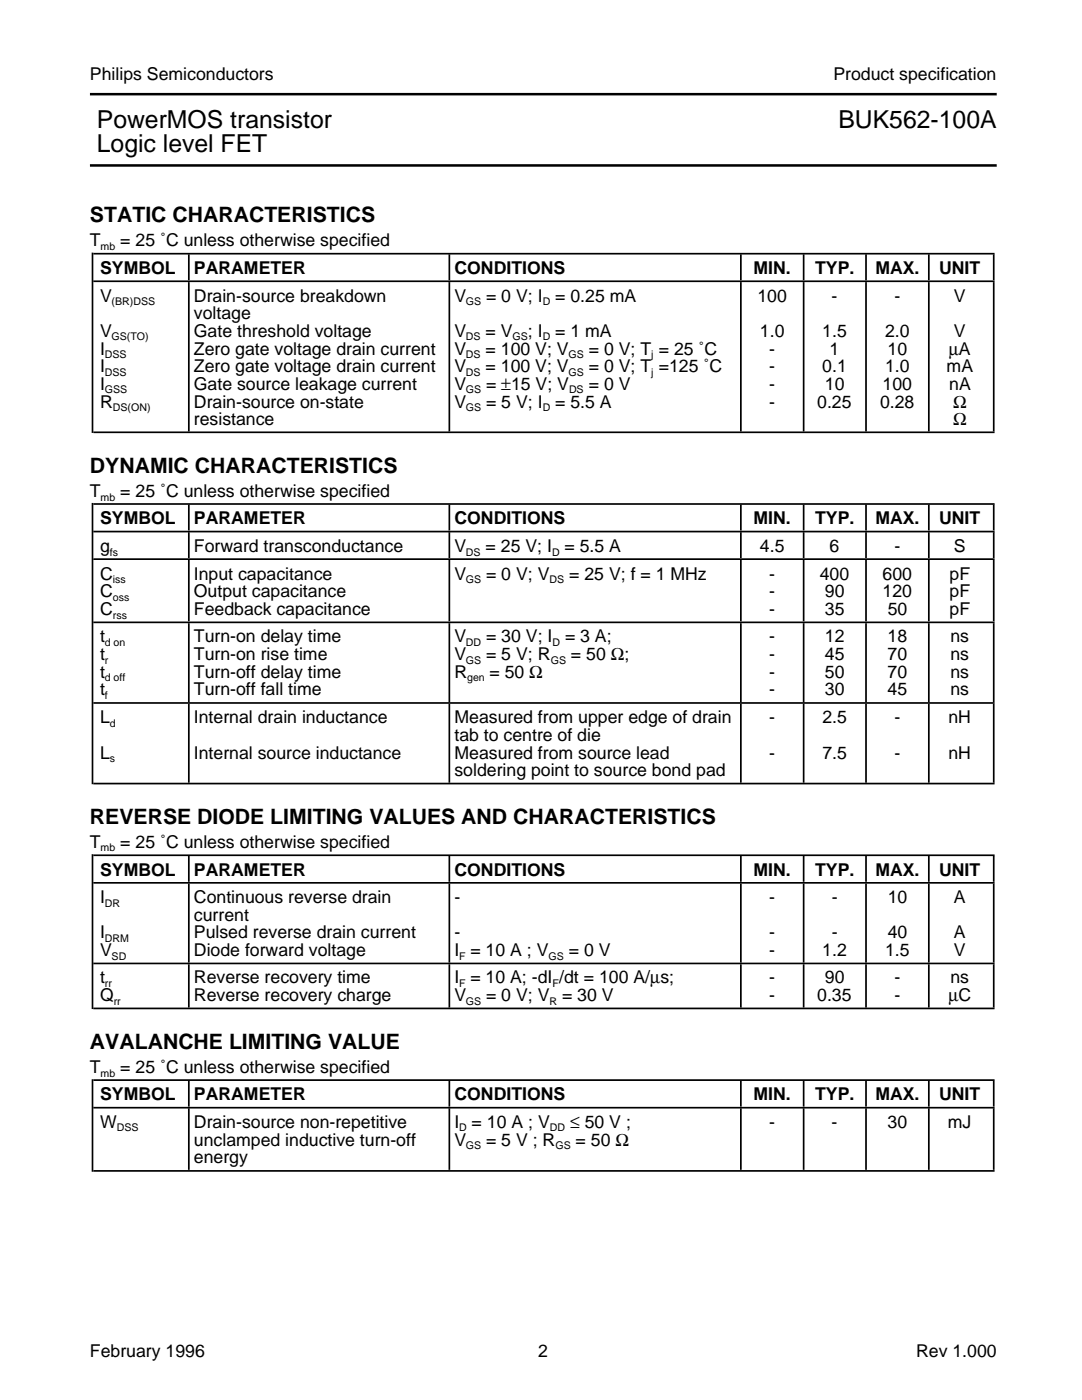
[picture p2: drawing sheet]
<svg xmlns="http://www.w3.org/2000/svg" width="216mm" height="279mm" viewBox="0 0 216 279" stroke-linecap="round" stroke-linejoin="round" font-family="sans-serif">
<defs><g id="words">
<g font-size="4.9">
<text x="19.3" y="25.5">PowerMOS transistor</text>
<text x="167.3" y="25.5">BUK562-100A</text>
<text x="19.3" y="30.4">Logic level FET</text>
</g>
<g font-size="4.2">
<text x="17.9" y="44.4">STATIC CHARACTERISTICS</text>
<text x="17.9" y="94.4">DYNAMIC CHARACTERISTICS</text>
<text x="17.9" y="164.4">REVERSE DIODE LIMITING VALUES AND CHARACTERISTICS</text>
<text x="17.9" y="209.4">AVALANCHE LIMITING VALUE</text>
</g>
<g font-size="3.5">
<text x="17.9" y="16">Philips Semiconductors</text>
<text x="166.3" y="16">Product specification</text>
<text x="17.9" y="49.2">T</text>
<text x="24" y="49.2">= 25 ˚C unless otherwise specified</text>
<text x="20" y="54.7">SYMBOL</text>
<text x="38.7" y="54.7">PARAMETER</text>
<text x="90.7" y="54.7">CONDITIONS</text>
<text x="150.4" y="54.7">MIN.</text>
<text x="162.6" y="54.7">TYP.</text>
<text x="174.7" y="54.7">MAX.</text>
<text x="187.4" y="54.7">UNIT</text>
<text x="20" y="60.2">V</text>
<text x="38.7" y="63.7">voltage</text>
<text x="38.7" y="60.2">Drain-source breakdown</text>
<text x="90.7" y="60.2">V</text>
<text x="97" y="60.2">= 0 V; I</text>
<text x="110.8" y="60.2">= 0.25 mA</text>
<text x="151.1" y="60.2">100</text>
<text x="165.9" y="60.2">-</text>
<text x="178.5" y="60.2">-</text>
<text x="190.3" y="60.2">V</text>
<text x="20" y="67.2">V</text>
<text x="20" y="70.8">I</text>
<text x="38.7" y="67.2">Gate threshold voltage</text>
<text x="38.7" y="70.8">Zero gate voltage drain current</text>
<text x="90.7" y="67.2">V</text>
<text x="90.7" y="70.8">V</text>
<text x="96.9" y="67.2">= V</text>
<text x="96.9" y="70.8">= 100 V; V</text>
<text x="105.3" y="67.2">; I</text>
<text x="110.8" y="67.2">= 1 mA</text>
<text x="117.5" y="70.8">= 0 V; T = 25 ˚C</text>
<text x="151.6" y="67.2">1.0</text>
<text x="153.5" y="70.8">-</text>
<text x="164.1" y="67.2">1.5</text>
<text x="165.5" y="70.8">1</text>
<text x="176.6" y="67.2">2.0</text>
<text x="177.1" y="70.8">10</text>
<text x="189.3" y="70.8">µA</text>
<text x="190.3" y="67.2">V</text>
<text x="20" y="74.3">I</text>
<text x="20" y="77.8">I</text>
<text x="38.7" y="74.3">Zero gate voltage drain current</text>
<text x="38.7" y="77.8">Gate source leakage current</text>
<text x="90.7" y="74.3">V</text>
<text x="90.7" y="77.8">V</text>
<text x="96.9" y="74.3">= 100 V; V</text>
<text x="97" y="77.8">= ±15 V; V</text>
<text x="117.5" y="74.3">= 0 V; T =125 ˚C</text>
<text x="117.5" y="77.8">= 0 V</text>
<text x="153.5" y="74.3">-</text>
<text x="153.5" y="77.8">-</text>
<text x="164.1" y="74.3">0.1</text>
<text x="164.6" y="77.8">10</text>
<text x="176.1" y="77.8">100</text>
<text x="176.6" y="74.3">1.0</text>
<text x="188.9" y="74.3">mA</text>
<text x="189.4" y="77.8">nA</text>
<text x="20" y="81.4">R</text>
<text x="38.7" y="81.4">Drain-source on-state</text>
<text x="90.7" y="81.4">V</text>
<text x="97" y="81.4">= 5 V; I</text>
<text x="110.8" y="81.4">= 5.5 A</text>
<text x="153.5" y="81.4">-</text>
<text x="163.1" y="81.4">0.25</text>
<text x="175.6" y="81.4">0.28</text>
<text x="190.2" y="81.4">Ω</text>
<text x="38.7" y="84.8">resistance</text>
<text x="190.2" y="84.8">Ω</text>
<text x="17.9" y="99.1">T</text>
<text x="24" y="99.1">= 25 ˚C unless otherwise specified</text>
<text x="20" y="104.6">SYMBOL</text>
<text x="38.7" y="104.6">PARAMETER</text>
<text x="90.7" y="104.6">CONDITIONS</text>
<text x="150.4" y="104.6">MIN.</text>
<text x="162.6" y="104.6">TYP.</text>
<text x="174.7" y="104.6">MAX.</text>
<text x="187.4" y="104.6">UNIT</text>
<text x="20" y="110.2">g</text>
<text x="38.7" y="110.2">Forward transconductance</text>
<text x="90.7" y="110.2">V</text>
<text x="96.9" y="110.2">= 25 V; I</text>
<text x="112.7" y="110.2">= 5.5 A</text>
<text x="151.6" y="110.2">4.5</text>
<text x="165.5" y="110.2">6</text>
<text x="178.5" y="110.2">-</text>
<text x="190.3" y="110.2">S</text>
<text x="20" y="115.7">C</text>
<text x="20" y="119.2">C</text>
<text x="38.7" y="115.7">Input capacitance</text>
<text x="38.7" y="119.2">Output capacitance</text>
<text x="90.7" y="115.7">V</text>
<text x="97" y="115.7">= 0 V; V</text>
<text x="113.6" y="115.7">= 25 V; f = 1 MHz</text>
<text x="153.5" y="115.7">-</text>
<text x="153.5" y="119.2">-</text>
<text x="163.6" y="115.7">400</text>
<text x="164.6" y="119.2">90</text>
<text x="176.1" y="119.2">120</text>
<text x="176.1" y="115.7">600</text>
<text x="189.5" y="115.7">pF</text>
<text x="189.5" y="119.2">pF</text>
<text x="20" y="122.8">C</text>
<text x="38.7" y="122.8">Feedback capacitance</text>
<text x="153.5" y="122.8">-</text>
<text x="164.6" y="122.8">35</text>
<text x="177.1" y="122.8">50</text>
<text x="189.5" y="122.8">pF</text>
<text x="20" y="131.7">t</text>
<text x="20" y="128.2">t</text>
<text x="38.7" y="128.2">Turn-on delay time</text>
<text x="38.7" y="131.7">Turn-on rise time</text>
<text x="90.7" y="128.2">V</text>
<text x="90.7" y="131.7">V</text>
<text x="97" y="128.2">= 30 V; I</text>
<text x="97" y="131.7">= 5 V; R</text>
<text x="112.7" y="128.2">= 3 A;</text>
<text x="113.9" y="131.7">= 50 Ω;</text>
<text x="153.5" y="128.2">-</text>
<text x="153.5" y="131.7">-</text>
<text x="164.6" y="128.2">12</text>
<text x="164.6" y="131.7">45</text>
<text x="177.1" y="128.2">18</text>
<text x="177.1" y="131.7">70</text>
<text x="189.7" y="128.2">ns</text>
<text x="189.7" y="131.7">ns</text>
<text x="20" y="135.3">t</text>
<text x="38.7" y="135.3">Turn-off delay time</text>
<text x="90.7" y="135.3">R</text>
<text x="97.7" y="135.3">= 50 Ω</text>
<text x="153.5" y="135.3">-</text>
<text x="164.6" y="135.3">50</text>
<text x="177.1" y="135.3">70</text>
<text x="189.7" y="135.3">ns</text>
<text x="20" y="138.8">t</text>
<text x="38.7" y="138.8">Turn-off fall time</text>
<text x="153.5" y="138.8">-</text>
<text x="164.6" y="138.8">30</text>
<text x="177.1" y="138.8">45</text>
<text x="189.7" y="138.8">ns</text>
<text x="20" y="144.3">L</text>
<text x="38.7" y="144.3">Internal drain inductance</text>
<text x="90.7" y="147.8">tab to centre of die</text>
<text x="90.7" y="144.3">Measured from upper edge of drain</text>
<text x="153.5" y="144.3">-</text>
<text x="164.1" y="144.3">2.5</text>
<text x="178.5" y="144.3">-</text>
<text x="189.2" y="144.3">nH</text>
<text x="20" y="151.4">L</text>
<text x="38.7" y="151.4">Internal source inductance</text>
<text x="90.7" y="154.9">soldering point to source bond pad</text>
<text x="90.7" y="151.4">Measured from source lead</text>
<text x="153.5" y="151.4">-</text>
<text x="164.1" y="151.4">7.5</text>
<text x="178.5" y="151.4">-</text>
<text x="189.2" y="151.4">nH</text>
<text x="17.9" y="169.2">T</text>
<text x="24" y="169.2">= 25 ˚C unless otherwise specified</text>
<text x="20" y="174.8">SYMBOL</text>
<text x="38.7" y="174.8">PARAMETER</text>
<text x="90.7" y="174.8">CONDITIONS</text>
<text x="150.4" y="174.8">MIN.</text>
<text x="162.6" y="174.8">TYP.</text>
<text x="174.7" y="174.8">MAX.</text>
<text x="187.4" y="174.8">UNIT</text>
<text x="20" y="180.2">I</text>
<text x="38.7" y="180.2">Continuous reverse drain</text>
<text x="38.7" y="183.7">current</text>
<text x="90.7" y="180.2">-</text>
<text x="153.5" y="180.2">-</text>
<text x="166" y="180.2">-</text>
<text x="177.1" y="180.2">10</text>
<text x="190.3" y="180.2">A</text>
<text x="20" y="187.3">I</text>
<text x="20" y="190.8">V</text>
<text x="38.7" y="187.3">Pulsed reverse drain current</text>
<text x="38.7" y="190.8">Diode forward voltage</text>
<text x="90.7" y="187.3">-</text>
<text x="90.7" y="190.8">I = 10 A ; V</text>
<text x="113.5" y="190.8">= 0 V</text>
<text x="153.5" y="190.8">-</text>
<text x="153.5" y="187.3">-</text>
<text x="164.1" y="190.8">1.2</text>
<text x="166" y="187.3">-</text>
<text x="176.6" y="190.8">1.5</text>
<text x="177.1" y="187.3">40</text>
<text x="190.3" y="190.8">V</text>
<text x="190.3" y="187.3">A</text>
<text x="20" y="196.3">t</text>
<text x="38.7" y="196.3">Reverse recovery time</text>
<text x="90.7" y="196.3">I = 10 A; -dI /dt = 100 A/µs;</text>
<text x="153.5" y="196.3">-</text>
<text x="164.6" y="196.3">90</text>
<text x="178.5" y="196.3">-</text>
<text x="189.7" y="196.3">ns</text>
<text x="20" y="199.8">Q</text>
<text x="38.7" y="199.8">Reverse recovery charge</text>
<text x="90.7" y="199.8">V</text>
<text x="97" y="199.8">= 0 V; V</text>
<text x="112.1" y="199.8">= 30 V</text>
<text x="153.5" y="199.8">-</text>
<text x="163.1" y="199.8">0.35</text>
<text x="178.5" y="199.8">-</text>
<text x="189.2" y="199.8">µC</text>
<text x="17.9" y="214.1">T</text>
<text x="24" y="214.1">= 25 ˚C unless otherwise specified</text>
<text x="20" y="219.6">SYMBOL</text>
<text x="38.7" y="219.6">PARAMETER</text>
<text x="90.7" y="219.6">CONDITIONS</text>
<text x="150.4" y="219.6">MIN.</text>
<text x="162.6" y="219.6">TYP.</text>
<text x="174.7" y="219.6">MAX.</text>
<text x="187.4" y="219.6">UNIT</text>
<text x="20" y="225.1">W</text>
<text x="38.7" y="225.1">Drain-source non-repetitive</text>
<text x="90.7" y="225.1">I = 10 A ; V</text>
<text x="113.8" y="225.1">≤ 50 V ;</text>
<text x="153.5" y="225.1">-</text>
<text x="165.9" y="225.1">-</text>
<text x="177.1" y="225.1">30</text>
<text x="189.1" y="225.1">mJ</text>
<text x="38.7" y="228.7">unclamped inductive turn-off</text>
<text x="38.7" y="232.2">energy</text>
<text x="90.7" y="228.7">V</text>
<text x="97" y="228.7">= 5 V ; R</text>
<text x="114.9" y="228.7">= 50 Ω</text>
<text x="17.9" y="270.8">February 1996</text>
<text x="107.4" y="270.8">2</text>
<text x="182.8" y="270.8">Rev 1.000</text>
</g>
<g font-size="2.1">
<text x="20.1" y="49.9">mb</text>
<text x="22.3" y="60.9">(BR)DSS</text>
<text x="93" y="60.9">GS</text>
<text x="108.3" y="60.9">D</text>
<text x="20.9" y="71.5">DSS</text>
<text x="22.3" y="67.9">GS(TO)</text>
<text x="93" y="67.9">DS</text>
<text x="93" y="71.5">DS</text>
<text x="102.3" y="67.9">GS</text>
<text x="108.3" y="67.9">D</text>
<text x="113.5" y="71.5">GS</text>
<text x="130" y="71.5">j</text>
<text x="20.9" y="75">DSS</text>
<text x="93" y="75">DS</text>
<text x="113.5" y="75">GS</text>
<text x="130" y="75">j</text>
<text x="20.9" y="78.5">GSS</text>
<text x="22.5" y="82">DS(ON)</text>
<text x="93" y="78.5">GS</text>
<text x="93" y="82">GS</text>
<text x="108.3" y="82">D</text>
<text x="113.5" y="78.5">DS</text>
<text x="20.1" y="99.9">mb</text>
<text x="21.9" y="110.9">fs</text>
<text x="93" y="110.9">DS</text>
<text x="110.2" y="110.9">D</text>
<text x="22.5" y="116.4">iss</text>
<text x="22.5" y="119.9">oss</text>
<text x="93" y="116.4">GS</text>
<text x="109.6" y="116.4">DS</text>
<text x="22.5" y="123.4">rss</text>
<text x="20.9" y="128.9">d on</text>
<text x="93" y="128.9">DD</text>
<text x="110.2" y="128.9">D</text>
<text x="20.9" y="132.4">r</text>
<text x="20.9" y="136">d off</text>
<text x="93" y="132.4">GS</text>
<text x="93.2" y="136">gen</text>
<text x="109.9" y="132.4">GS</text>
<text x="20.9" y="139.5">f</text>
<text x="21.9" y="145">d</text>
<text x="21.9" y="152.1">s</text>
<text x="20.1" y="169.9">mb</text>
<text x="20.9" y="180.9">DR</text>
<text x="20.9" y="188">DRM</text>
<text x="22.3" y="191.5">SD</text>
<text x="91.6" y="191.5">F</text>
<text x="109.5" y="191.5">GS</text>
<text x="20.9" y="197">rr</text>
<text x="91.6" y="197">F</text>
<text x="110.2" y="197">F</text>
<text x="22.7" y="200.5">rr</text>
<text x="93" y="200.5">GS</text>
<text x="109.6" y="200.5">R</text>
<text x="20.1" y="214.9">mb</text>
<text x="23.3" y="225.8">DSS</text>
<text x="91.6" y="225.8">D</text>
<text x="109.7" y="225.8">DD</text>
<text x="93" y="229.4">GS</text>
<text x="110.8" y="229.4">GS</text>
</g>
</g></defs>
<g fill="none" stroke="#000" stroke-width=".34">
<path d="M18.6 56.1h179.9M18.6 50.6h179.9M18.6 86.3h179.9M18.6 111.6h179.9M18.6 106.1h179.9M18.6 100.6h179.9M18.6 124.2h179.9M18.6 156.4h179.9M18.6 140.3h179.9M18.6 176.2h179.9M18.6 170.7h179.9M18.6 192.3h179.9"/>
<path d="M18.6 215.6h179.9M18.6 201.3h179.9M18.6 233.7h179.9M18.6 221.1h179.9"/>
</g>
<g fill="none" stroke="#000" stroke-width="12.3" stroke-linecap="butt">
<path d="M37.5 117.9h.3M89.5 117.9h.3M147.7 117.9h.3M160.2 117.9h.3M172.6 117.9h.4M185.2 117.9h.3M198.1 117.9h.4M37.5 227.3h.3M89.5 227.3h.3M147.7 227.3h.3M160.2 227.3h.3M172.6 227.3h.4"/>
<path d="M185.2 227.3h.3M198.1 227.3h.4"/>
</g>
<g fill="none" stroke="#000" stroke-width="5.2" stroke-linecap="butt">
<path d="M37.5 53.3h.3M89.5 53.3h.3M147.7 53.3h.3M160.2 53.3h.3M172.6 53.3h.4M185.2 53.3h.3M198.1 53.3h.4M37.5 108.8h.3M37.5 103.3h.3M89.5 108.8h.3M89.5 103.3h.3M147.7 108.8h.3"/>
<path d="M147.7 103.3h.3M160.2 108.8h.3M160.2 103.3h.3M172.6 108.8h.4M172.6 103.3h.4M185.2 108.8h.3M185.2 103.3h.3M198.1 108.8h.4M198.1 103.3h.4M37.5 173.4h.3M89.5 173.4h.3M147.7 173.4h.3"/>
<path d="M160.2 173.4h.3M172.6 173.4h.4M185.2 173.4h.3M198.1 173.4h.4M37.5 218.3h.3M89.5 218.3h.3M147.7 218.3h.3M160.2 218.3h.3M172.6 218.3h.4M185.2 218.3h.3M198.1 218.3h.4"/>
</g>
<path d="M18.3 224.6h.3" fill="none" stroke="#000" stroke-width="18.5" stroke-linecap="butt"/>
<path d="M37.5 196.8h.3M89.5 196.8h.3M147.7 196.8h.3M160.2 196.8h.3M172.6 196.8h.4M185.2 196.8h.3M198.1 196.8h.4" fill="none" stroke="#000" stroke-width="8.6" stroke-linecap="butt"/>
<g fill="none" stroke="#000" stroke-width="15.7" stroke-linecap="butt">
<path d="M37.5 132.2h.3M89.5 132.2h.3M147.7 132.2h.3M160.2 132.2h.3M172.6 132.2h.4M185.2 132.2h.3M198.1 132.2h.4M37.5 148.3h.3M89.5 148.3h.3M147.7 148.3h.3M160.2 148.3h.3M172.6 148.3h.4"/>
<path d="M185.2 148.3h.3M198.1 148.3h.4M37.5 184.2h.3M89.5 184.2h.3M147.7 184.2h.3M160.2 184.2h.3M172.6 184.2h.4M185.2 184.2h.3M198.1 184.2h.4"/>
</g>
<path d="M18.3 185.9h.3" fill="none" stroke="#000" stroke-width="30.9" stroke-linecap="butt"/>
<path d="M18.3 128.4h.3" fill="none" stroke="#000" stroke-width="56.1" stroke-linecap="butt"/>
<path d="M37.5 71.2h.3M89.5 71.2h.3M147.7 71.2h.3M160.2 71.2h.3M172.6 71.2h.4M185.2 71.2h.3M198.1 71.2h.4" fill="none" stroke="#000" stroke-width="29.8" stroke-linecap="butt"/>
<path d="M18.3 68.4h.3" fill="none" stroke="#000" stroke-width="36" stroke-linecap="butt"/>
<path d="M17.9 18.8h181M17.9 33h181" fill="none" stroke="#000" stroke-width=".51"/>
<use href="#words"/>
</svg>
